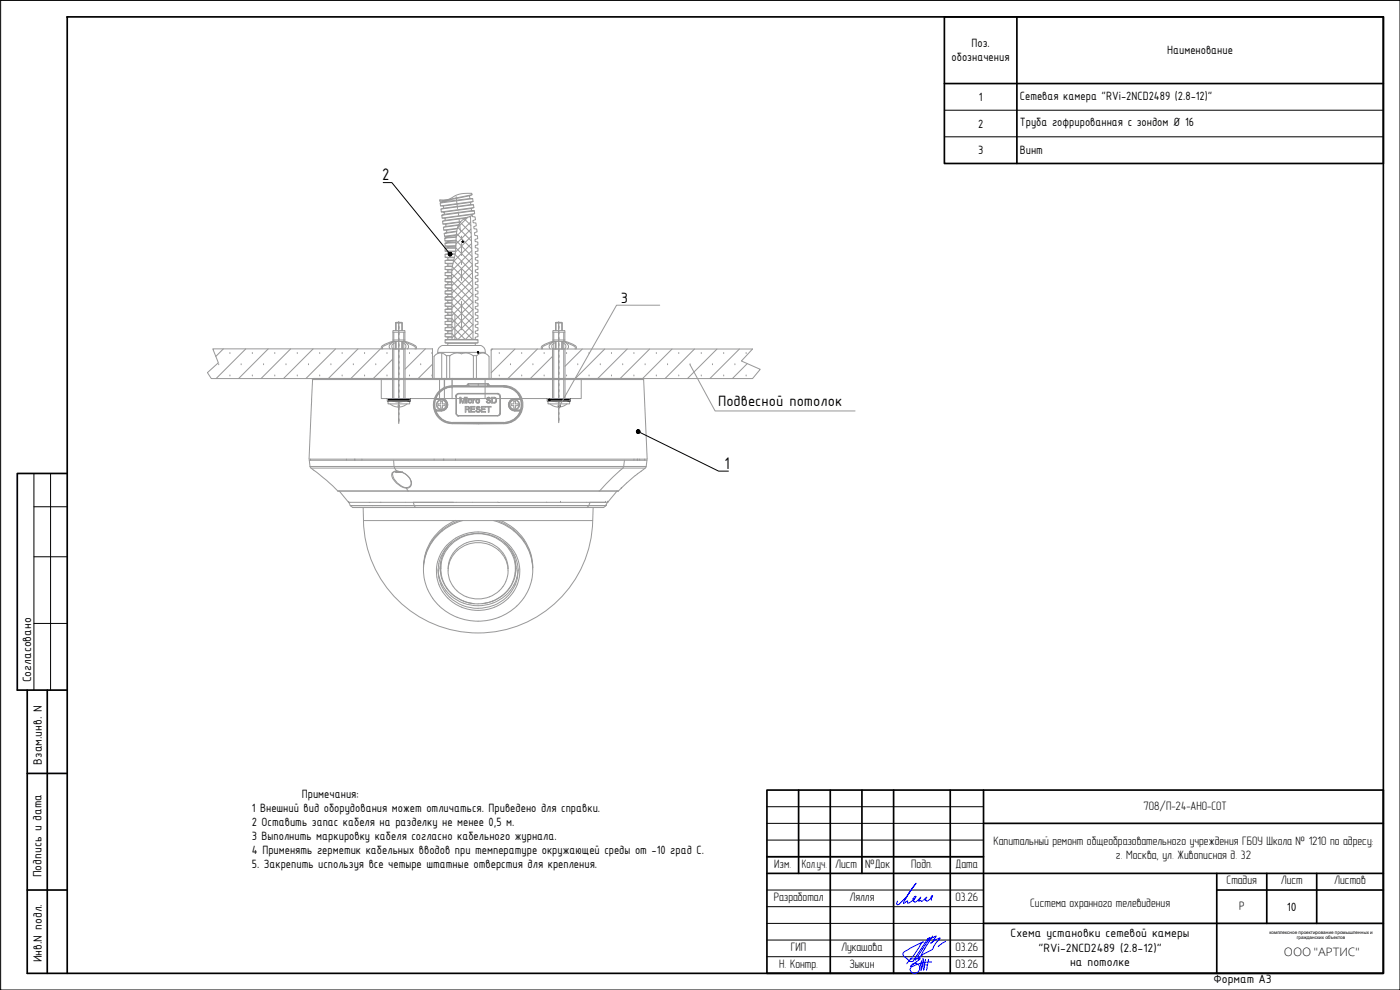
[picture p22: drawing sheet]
<svg xmlns="http://www.w3.org/2000/svg" width="420mm" height="297mm" viewBox="0 0 420 297" stroke-linecap="round" stroke-linejoin="round" font-family="sans-serif">
<defs><g id="words">
<g font-size="5.4">
<text x="114.7" y="54.1">2</text>
<text x="217.4" y="140.7">1</text>
</g>
<g font-size="4.8">
<text x="186.3" y="90.9">3</text>
<text x="215.5" y="121.7">Подвесной потолок</text>
</g>
<g font-size="3.9">
<text x="291.5" y="14.2">Поз.</text>
<text x="350.3" y="16.3">Наименование</text>
<text x="285.6" y="18.4">обозначения</text>
<text x="293.7" y="30.3">1</text>
<text x="306.1" y="30.1">Сетевая камера &quot;RVi-2NCD2489 (2.8-12)&quot;</text>
<text x="293.5" y="38.3">2</text>
<text x="306.1" y="37.9">Труба гофрированная с зондом Ø 16</text>
<text x="293.5" y="46.3">3</text>
<text x="306.1" y="46.3">Винт</text>
<text x="9.4" y="204.7" transform="rotate(-90 9.4 204.7)">Согласовано</text>
<text x="12.5" y="229.4" transform="rotate(-90 12.5 229.4)">Взам.инв. N</text>
<text x="90.6" y="239.6">Примечания:</text>
<text x="75.6" y="243.7">1 Внешний вид оборудования может отличаться. Приведено для справки.</text>
<text x="75.6" y="247.9">2 Оставить запас кабеля на разделку не менее 0,5 м.</text>
<text x="75.6" y="252.1">3 Выполнить маркировку кабеля согласно кабельного журнала.</text>
<text x="75.6" y="256.3">4 Применять герметик кабельных вводов при температуре окружающей среды от -10 град С.</text>
<text x="12.5" y="263.2" transform="rotate(-90 12.5 263.2)">Подпись и дата</text>
<text x="75.6" y="260.4">5. Закрепить используя все четыре штатные отверстия для крепления.</text>
<text x="386.2" y="273.3">10</text>
<text x="303.3" y="281.1">Схема установки сетевой камеры</text>
<text x="311.7" y="285.5">&quot;RVi-2NCD2489 (2.8-12)&quot;</text>
<text x="12.6" y="288.7" transform="rotate(-90 12.6 288.7)">Инв.N подл.</text>
<text x="321.2" y="289.7">на потолке</text>
<text x="364.2" y="295">Формат А3</text>
</g>
<text font-size="3.8" x="385.3" y="286.9">ООО &quot;АРТИС&quot;</text>
<g font-size="3.7">
<text x="343.2" y="243.1">708/П-24-АНО-СОТ</text>
<text x="298.2" y="253.5">Капитальный ремонт общеобразовательного учреждения ГБОУ Школа № 1210 по адресу:</text>
<text x="334.9" y="257.7">г. Москва, ул. Живописная д. 32</text>
<text x="232.4" y="260.4">Изм.</text>
<text x="240.6" y="260.4">Кол.уч.</text>
<text x="250.6" y="260.4">Лист</text>
<text x="259.7" y="260.4">№Док</text>
<text x="273.5" y="260.4">Подп.</text>
<text x="286.8" y="260.4">Дата</text>
<text x="368.1" y="265.4">Стадия</text>
<text x="384.4" y="265.4">Лист</text>
<text x="400.4" y="265.4">Листов</text>
<text x="232.2" y="270.4">Разработал</text>
<text x="254.9" y="270.4">Лялля</text>
<text x="286.7" y="270.4">03.26</text>
<text x="309.2" y="272.2">Система охранного телевидения</text>
<text x="371.9" y="272.9">Р</text>
<text x="237.3" y="285.4">ГИП</text>
<text x="252.4" y="285.4">Лукашова</text>
<text x="286.7" y="285.4">03.26</text>
<text x="233.8" y="290.5">Н. Контр.</text>
<text x="254.9" y="290.4">Зыкин</text>
<text x="286.7" y="290.4">03.26</text>
</g>
<g font-size="1.4">
<text x="381" y="280.2">комплексное проектирование промышленных и</text>
<text x="389.2" y="281.9">гражданских объектов</text>
</g>
</g></defs>
<path d="M283.4 5.1h131.8v44h-131.8zM305.2 5.1v44M283.4 25.1h131.8" fill="none" stroke="#000" stroke-width=".51"/>
<path d="M283.4 33.1h131.8M283.4 41h131.8" fill="none" stroke="#000" stroke-width=".3"/>
<!-- layer: 0 -->
<path d="M.2 .1h419.9M115 54.8h2.6l17.2 21.1M192 129.7l23.7 11.7h2.9M10.2 152h10M10.2 142.1v65M15.2 142.1v65M10.2 167.1h10M10.2 187.1h10M415.2 237.1v54.9h-185" fill="none" stroke="#000" stroke-width=".3"/>
<path d="M20.2 5.1h395v286.9h-395zM20.2 142.1h-15v65h15M8.2 207.1v84.9h12M14.2 207.1v84.9M8.2 232.1h12M8.2 267h12" fill="none" stroke="#000" stroke-width=".51"/>
<g fill="none" stroke="#000" stroke-width=".51">
<path d="M230.2 237.1h185v54.9h-185zM239.7 237.1v25M249.2 237.1v54.9M258.7 237.1v25M268.2 237.1v54.9M285.2 237.1v54.9M295.2 237.1v54.9M230.2 257.1h65M295.2 247h120M230.2 262.1h185M295.2 277.1h120M365.2 262.1v29.9"/>
<path d="M365.2 267h50M380.2 262.1v15M395.2 262.1v15"/>
</g>
<path d="M230.2 257.1h65M230.2 252.1h65M230.2 247h65M230.2 242h65M230.2 277.1h185M230.2 272h65M230.2 267h65M230.2 287h65M230.2 282.1h65" fill="none" stroke="#000" stroke-width=".3"/>
<path d="M279.6 270.1l-.1-.3a.62 .62 0 0 1-.1-.6 .62 .62 0 0 1 .5-.4l-.6 .8a1.13 1.13 0 0 1-1.2 .7l-.1-.2h-.4l.6-.9-1.3 1.1-.5 .1a.25 .25 0 0 0-.2-.3 .25 .25 0 0 0-.3 .2h-.2l.7-1.1-.6 .6a1.28 1.28 0 0 1-1.4 .8l-.3-.3 .3-.6-.4 .1 .8-.9a3.6 3.6 0 0 1-2.1 2.1 .4 .4 0 0 1-.4-.3 .4 .4 0 0 1 .1-.4l-1.2 .7 .1-.4 1.6-2.9 1.9-2.7a23.3 23.3 0 0 1-5.2 6.4h-.4l.2-1" fill="none" stroke="#00f" stroke-width=".3"/>
<g fill="none" stroke="#00f" stroke-width=".3">
<path d="M273.2 287.7h2.9l-2.8 2.3M273.3 290a1.43 1.43 0 0 1 2.1-.7 1.43 1.43 0 0 1 .2 2.2M273.9 289.9a1.15 1.15 0 0 0-.5 1.6 1.15 1.15 0 0 0 1.6 .5l.6-.5M276.6 288.4l-.6 2.4M277.5 289.5h.9M277.8 287.9l-.6 3.2 .2-1.7-.4-1.8-.1 1.8-.5 1.7 .3-2.7M278.4 281.6l.7-.3-4.5 6.8M278.4 281.6l-4.4 6.9h-.5a4.4 4.4 0 0 1-2.5-1.9v-.6l.4-.4 2.2-1.3 3.5-1.7-.6 .4-2.1 3.4-2.3 2.8M278.4 282l2.6-1.2-1.6 2.2 1.2-.9 1.5-.7-1.8 2.4a1.99 1.99 0 0 1-1.6 1.7l-1.7 .9-1.5 1.2M278.7 287.9l-.6 3.2M279.6 288.6l-3 .3-2.7 1.1M279.9 280.8l-2.2 3.6-2 3.7"/>
<path d="M283.8 282.5l-2.2 1.5"/>
</g>
<g fill="none" stroke="#989898" stroke-width=".3">
<path d="M136.9 59l.4 3.6M140.9 58.7l.8-.3-.1-.4a9.3 9.3 0 0 0-6.9 1.8l-2.8 .2 .1 .4h.8l8.1-1.7 .1 .9-8.1 1-.1-.2M141 59.6h.9l-9.8 1.3 .8-.3M141.7 58.4l-9.7 2M141.9 59.6l.1 .9-.8 .2M132.1 60.9l.1 .9h.8M132.6 64.6l.1 .8 .8 .1M133 61.8l8.2-1.1 .1 .7-8.2 1.1zM133.1 62.5l-.8 .2M133.3 70l.1 .9h.8M133.5 71.4v.9l.8 .1M133.6 73v.8l.8 .1"/>
<path d="M133.6 79h2.3M133.6 77.2h2.8M133.6 75.3h3.1M133.6 66.1l-.8 .3M133.8 67.9l-.7 .3M134.3 72.8l-.7 .2 3.2-.2M134.4 79.8l-.8 .2M134.4 78l-.8 .2M134.4 76.1l-.8 .2M134.4 74.3l-.8 .2M135.8 80h-2.2v.8l.8 .2M135.9 79.2h-1.5v.6h1.4"/>
<path d="M136.1 78.2l5.7 5.7M136.1 78.2h-2.5v.8l.8 .2M136.4 77.3h-2v.7h1.8M136.6 76.4l5.2 5.2M136.6 76.3h-3v.9l.8 .1M136.7 75.5h-2.3v.6h2.2M136.8 74.5h-3.2v.8l.8 .2M136.8 73.9l-2.4 .1v.3h2.4l4.9 5M136.8 73.7l-3.2 .1M136.9 72.2l-2.6 .2v.4l2.5-.1M136.9 72.2l4.8 4.8M136.9 72.1l-3.4 .2"/>
<path d="M136.9 71.2l-3.4 .2 .8-.2M136.9 70.6l-2.7 .3 .1 .3 2.6-.2M136.9 70.4l-3.5 .5M137 70l4.6 4.7M137.1 69.5l-3.8 .5 .8-.2M137.2 68.7l-3.2 .4 .1 .7 3-.5M137.3 68.5l-4.1 .5M137.4 68.2l4.1 4.1M137.5 63.6l.1 1M137.6 67.6l-4.5 .6 .1 .8 .8 .1M137.7 67.4l-3.9 .5v-.6l4.3-.6 3.3 3.3M137.8 65.8l.4 3.6"/>
<path d="M138.3 66.5l-5.4 .7M138.5 70.9v1M138.5 73.1v3.6M138.5 78.3v1.1M139.3 65.7l2 1.9M139.7 65.5l-6.9 .9 .1 .8 .9 .1M140.3 65.2l-6.7 .9-.1-.6 8.2-1.1v.3a5.5 5.5 0 0 0-4.2 3 19.8 19.8 0 0 0-.7 7l-.2 1.4a27.1 27.1 0 0 0-1 11l.1 14.7h-1.3v-.6h1.2M140.5 65.1l-3.2 3.2M140.9 65l.3 .3M141.2 64.9l.6 14.8 .1 22.1M141.3 66.6l-4.4 4.3M141.3 61.4h.8"/>
<path d="M141.4 68.7l-4.6 4.6M141.4 62.6l.8-.3-.1-.9-9.8 1.3 .1 .9 9-1 .1 .6-8.1 1.1-.1-.7M141.5 70.9l-4.8 4.8M141.5 63.2l.8 .1-9.7 1.3 .8-.3M141.5 73.1l-5.5 5.5M141.6 75.2l-6 6M141.7 77.4l-6.1 6.1h-1.2v-.7h1.2M141.7 64.7l.1 .3 .8 .1 .1 .8-.8 .3 .1 .6 .8 .1 .1 .8-.7 .3 .1 .7h.8l.1 .9-.8 .2 .1 .8 .8 .1 .1 .9-.8 .2v.7l.8 .1v.9l-.8 .1v.7l.8 .2v.8l-.8 .2v.6l.8 .2v.9l-.8 .1v.7l.8 .1v.9l-.8 .1v.7l.8 .2v.8l-.8 .2v.6l.8 .2v.9l-.8 .1v.7l.8 .1v.9l-.8 .2v.6l.8 .2v.8l-.8 .2v.7l.8 .1v.9l-.8 .1v.7l.8 .2v.8l-.8 .2v.6l.8 .2v.8l-.8 .2v.7l.8 .1v.9l-.8 .1v.7l.8 .2v.8l-.8 .2v.6l.8 .2v.9l-.8 .1v.7l.8 .1v.9l-.8 .1v.7l.8 .2v.8l-.8 .2v.6l.8 .2h-9.8l9-.2M141.8 79.6l-6.2 6.1M142 60.5l-9.8 1.3M142.2 62.3l-9.8 1.3M142.3 63.3l.2 .8-.8 .3"/>
<path d="M142.5 64.1l-9.8 1.3M117.9 99.2h3.6v3.2h-3.6zM117.9 99.7h3.6M118.2 99.7v19.9M118.7 96.9v2.3M118.9 96.7h1.7l.2 .2h-2.1zM118.9 96.9v2.3M119.7 96.8h.1M119.7 96.9h.1M119.7 97.1h.1M119.7 98.1h.1M119.7 98.3h.1"/>
<path d="M119.7 98.4h.1M119.7 98.6h.1M119.7 98.7h.1M119.7 99.9h.1M119.7 96.7v30.4M120.6 96.9v2.3M120.8 96.9v2.3M121.2 99.7v19.9M133.6 85.5v.8l.8 .2M133.6 89.2v.8l.8 .2M133.6 92.8v.9l.8 .1M133.6 96.5v.9l.8 .1"/>
<path d="M133.6 84.5h2M133.6 82.7h2M133.6 80.8h2.1M133.6 88.2h2M133.6 86.3h2M133.6 91.8h2M133.6 90h2M133.6 95.5h2M133.6 93.7h2M133.6 99.2h2M133.6 97.4h2M134.4 85.3l-.8 .2h2"/>
<path d="M134.4 89l-.8 .2h2M134.4 92.7l-.8 .1h2M134.4 96.3l-.8 .2h2M134.4 100l-.8 .2h2l1.7 1.6M134.4 83.5l-.8 .2M134.4 81.6l-.8 .2M134.4 87.2l-.8 .1M134.4 90.8l-.8 .2M134.4 94.5l-.8 .2M134.4 98.2l-.8 .1M135.6 86.5h-1.2v.7h1.2M135.6 90.2h-1.2v.6h1.2"/>
<path d="M135.6 93.8h-1.2v.7h1.2M135.6 97.5h-1.2v.7h1.2M135.6 82.1l6.3 6.4M135.6 83.7h-2v.8l.8 .2M135.6 81.8h-2v.9l.8 .1M135.6 87.3h-2v.9l.8 .1M135.6 91h-2v.8l.8 .2M135.6 94.7h-2v.8l.8 .2M135.6 98.3h-2v.9l.8 .1M135.6 84.7h-1.2v.6h1.3M135.6 88.3h-1.2v.7h1.3M135.6 92h-1.2v.7h1.3"/>
<path d="M135.6 99.3h-1.2v.7h1.3M135.6 84.4l6.3 6.3M135.6 86.7l6.4 6.3M135.7 81h-1.3v.6h1.2M135.7 96.3h-1.3v-.6h1.2l6.2 6.1M135.7 88.9l6.3 6.3M135.7 91.2l6.3 6.3M135.7 93.4l6.2 6.3M135.7 97.9l3.9 3.9M135.7 80l6.2 6.2-6.2 6.2M136.5 94.3v7.5M138.5 80.5v3.6"/>
<path d="M138.5 90.4v8.5M141.8 81.8l-6.1 6.1M141.8 84l-6.1 6.2M141.9 88.4l-6.2 6.2M141.9 90.6l-6.2 6.3M141.9 99.6l-2.2 2.2M142 92.8l-6.3 6.3M142 95.1l-6.3 6.3M142 97.3l-4.5 4.5M165.9 99.2h3.6v3.2h-3.6zM165.9 99.7h3.6M166.2 99.7v19.9"/>
<path d="M166.7 96.9v2.3M166.9 96.7h1.7l.2 .2h-2.1zM166.9 96.9v2.3M167.7 96.8h.1M167.7 98h.1M167.7 98.2h.1M167.7 98.3h.1M167.7 98.5h.1M167.7 98.6h.1M167.7 99.8h.1M167.7 100h.1M167.7 96.7v30.1"/>
<path d="M168.6 96.9v2.3M168.8 96.9v2.3M169.2 99.7v19.9M198 91.6h-13l-17.1 30.3M65.6 109.4h.1M67 104.7l-2.2 2.2M69 106.1h.1M69 112.8h.1M72.4 109.4h.1M73.8 104.7l-8.9 8.9M75.7 106.1h.1M75.7 112.8h.1"/>
<path d="M79.1 109.4h.1M80.5 104.7l-8.9 8.9M82.5 106.1h.1M82.5 112.8h.1M85.8 109.4h.1M87.2 104.7l-8.9 8.9M89.2 106.1h.1M89.2 112.8h.1M92.6 109.4h.1M93.8 113.9h99.4l1 23.9h-101.4zM94 104.7l-8.9 8.9M94.1 113.6l-.4 .3"/>
<path d="M94.1 113.5h98.8M95.9 106.1h.1M95.9 112.8h.1M99.3 109.4h.1M100.7 104.7l-8.9 8.9M102.7 106.1h.1M102.7 112.8h.1M106 109.4h.1M107.4 104.7l-8.9 8.9M109.4 106.1h.1M109.4 112.8h.1M112.8 109.4h.1"/>
<path d="M114.2 104.7l-8.9 8.9M114.4 113.6v6h60v-6M116.1 106.1h.1M116.1 112.8h.1M116.3 119.6h6.8v.7h-6.8zM116.9 119.6a4 4 0 0 0 4.5 .7l.6-.2 .4-.5M117.8 107.8l-5.8 5.8M117.8 104.7v14.9M117.9 102.4l-.5 .2a5.4 5.4 0 0 0-3 1.5l.2 .6M117.9 102h3.6M117.9 119.6h3.5M118.2 102.4l-3.1 1.5-.3 .4 .1 .4"/>
<path d="M118.4 102.4a1.73 1.73 0 0 0-1.4 2.1l.1 .2M118.7 102.8a1.13 1.13 0 0 0-1 .7 1.13 1.13 0 0 0 .2 1.2h3.5M118.7 102.4v2.3M118.9 102.4v2.3M119.7 100.1h.1M119.7 100.2h.1M119.7 100.4h.1M119.7 100.5h.1M119.7 101.7h.1M119.7 101.9h.1M119.7 102h.1M119.7 102.2h.1"/>
<path d="M119.7 103.4h.1M119.7 103.5h.1M119.7 103.7h.1M119.7 103.8h.1M119.7 104h.1M119.7 105.2h.1M119.7 105.3h.1M119.7 105.5h.1M119.7 105.6h.1M119.7 106.8h.1M119.7 107h.1M119.7 107.1h.1"/>
<path d="M119.7 107.3h.1M119.7 107.4h.1M119.7 108.6h.1M119.7 108.8h.1M119.7 108.9h.1M119.7 109.1h.1M119.7 110.3h.1M119.7 110.4h.1M119.7 110.6h.1M119.7 110.7h.1M119.7 110.9h.1M119.7 112.1h.1"/>
<path d="M119.7 112.2h.1M119.7 112.4h.1M119.7 112.5h.1M119.7 113.7h.1M119.7 113.9h.1M119.7 114h.1M119.7 114.2h.1M119.7 114.3h.1M119.7 115.5h.1M119.7 115.7h.1M119.7 115.8h.1M119.7 116h.1"/>
<path d="M119.7 117.2h.1M119.7 117.3h.1M119.7 117.5h.1M119.7 117.6h.1M119.7 117.8h.1M119.7 119h.1M119.7 119.1h.1M119.7 119.3h.1M119.7 119.4h.1M120.6 102.4v2.3M120.7 102.8a1.13 1.13 0 0 1 1 .7 1.13 1.13 0 0 1-.2 1.2M120.8 102.4v2.3"/>
<path d="M121 102.4l1.3 .9M121.2 102.4l3.2 1.5 .2 .4v.4M121.5 102.4l.5 .2a5.4 5.4 0 0 1 3 1.5l-.2 .6M121.6 104.7v14.9M122.3 103.3l.3 .7-.3 .7M122.9 106.1h.1M122.9 112.8h.1M126.3 109.4h.1M127.7 104.7l-6.1 6.1M129.6 106.1h.1M129.6 112.8h.1M129.8 104.7h-65.9l1.6 4.1-3.2 3 1.1 1.8h54.4"/>
<path d="M129.8 109.3l-4.3 4.2M129.8 104.6v8.9M130.6 119.8l-.3 1.6 .3 1.7M130.6 119.6a5.5 5.5 0 0 0 4.9 7.4M130.6 119.5l-.1 .1M130.7 119.6v.1M130.7 119.9l-.2 1.5 .2 1.6M130.7 119.5l1.8 .1M130.7 119.5v.1a3.4 3.4 0 0 1 3.5 1.2 1.77 1.77 0 0 1-1.7 2.4h-1.6h1.6M130.7 119.3h.1M130.7 119.5h.1M130.8 119.8v.1"/>
<path d="M130.8 119.9h.1M130.8 119.6l.1 .1M130.9 119.7h.1M130.9 119l-.2 .3 .2-.1a4.9 4.9 0 0 0-.2 4.4M130.9 119h.1M130.9 119.7v.1M130.9 119.3l-.1 .2M131.4 105.7h14.2M131.9 113.6v6M132.5 119.7a1.73 1.73 0 0 1 1.8 1.7 1.73 1.73 0 0 1-1.8 1.8M132.5 119.7h-1.8v.1h1.8M132.5 119.8v-.2a1.89 1.89 0 0 1 1.9 1.9 1.89 1.89 0 0 1-1.9 1.8h-1.7"/>
<path d="M132.5 119.8a1.6 1.6 0 0 1 1.6 1.6 1.6 1.6 0 0 1-1.6 1.6M132.6 106.1v7.5M132.8 103.6a1.94 1.94 0 0 0-1.4 2.4M132.8 103.7h11.4M133.4 116.4v3.2M133.6 100.2v.8l.8 .2M133.6 102v.9l.8 .1M133.6 101h2M133.6 102.9h9.8M134 106.7v6.9M135 106.7v6.9M135.4 115.9a5.4 5.4 0 0 0-4.8 3.5"/>
<path d="M135.7 116.4v3.2M135.7 116a5.5 5.5 0 0 0-4.9 3M135.8 116h15.4M135.8 116a5.5 5.5 0 0 0-5.1 3.5M135.8 115.7a5.7 5.7 0 0 0-5.8 5.7 5.7 5.7 0 0 0 5.8 5.7l15.4-.1M135.8 115.9h15.4M135.8 116v.1M136.8 118.6l-.1 .3M136.8 118.9h.2v5.1h-.2zM137.6 118h11.8l-.1 .2h-11.6zM137.6 118l-.7 .6M137.7 118.2l-.5 .2-.2 .5"/>
<path d="M138 119.2h.3l.6 1.5 .5-1.5h.3v1.8h-.2v-1.4l-.5 1.4h-.3l-.5-1.4v1.4h-.2zM140 115.7l-4.6 .2M140 115.7v.2zM140 119.2l.2 .2zM140 119.8h.2v1.2h-.2zM140.4 115.2l-.5 .6M140.5 115.3v.5h-.4M140.5 115.9l-4.7 .1M140.5 115.3l-.4 .5M140.5 120l.8-.2 .3 .3a.56 .56 0 0 0-.9 0l.1 .6 .8-.1-.1 .2-.4 .2-.6-.3zM140.6 115.1h2.9M140.7 115.9h5.6h-5.8h.2l-.3-.7 .2-.1 5.8 .1-.1 .7"/>
<path d="M140.7 115.9h.1M141.9 106.7l-1-.6-1.2-.2a2.91 2.91 0 0 1-2.4 0l-1.2 .2-1 .6h-1.2a2.28 2.28 0 0 0-3.6 .3v6.6h16.5v-6.6a2.29 2.29 0 0 0-3.7-.3h-1.2M142.1 106.7v6.9M142.3 119.8l-.2 .2-.2-.2v1.2h.2v-.8l.4-.2-.1-.2M142.6 103v.7M142.9 119.9l.8-.1a.63 .63 0 0 1 .2 .9 .63 .63 0 0 1-.9 .1 .63 .63 0 0 1-.1-.9zM143 106.7v6.9M143.1 119.8h.1M143.4 102v.9l-.8 .1h-8.2v.7h1.2M144.2 103.6a1.94 1.94 0 0 1 1.4 2.4M145.6 113.6v6M146.3 115.9h.1"/>
<path d="M146.4 115.1l.6 .6h4.2v.2a5.5 5.5 0 0 1 5.2 3.5M146.5 115.9h-.2l4.9 .1M146.5 115.3l.4 .5h-.5zM146.6 115.2l-3.1-.1v.8M146.9 115.8l.1-.1zM147.4 113.6v-8.9h78.4l-3.3 3.6 5.7 2.5-2.4 2.8h-104.2M147.8 119.4l.9 .2v1l-.9 .1zM147.8 104.7l-.4 .4M149.3 118.2l.4 .2 .2 .5M149.4 118l.5 .3 .3 .6M149.8 106.1h.1M149.8 112.8h.1"/>
<path d="M150 118.9h.2v5.1h-.2zM151.2 116a5.6 5.6 0 0 1 5.1 3.3l-.2-.1 .2 .1M151.2 116.2a5.1 5.1 0 0 1 4.9 3.4M151.2 116a5.5 5.5 0 0 1 5.1 3.5M151.2 116l-15.4 .1a5.4 5.4 0 0 0-4.9 3.2M151.2 115.7a5.7 5.7 0 0 1 5.8 5.7 5.7 5.7 0 0 1-5.8 5.7M153.2 109.4h.1M154.4 119.8a1.6 1.6 0 0 0-1.6 1.6 1.6 1.6 0 0 0 1.6 1.6M154.4 119.7a1.73 1.73 0 0 0-1.7 1.7 1.73 1.73 0 0 0 1.7 1.8M154.4 119.7h1.9a5.1 5.1 0 0 1 0 3.3M154.5 119.6l-.1 .2h1.8M154.6 104.7l-7.2 7.2"/>
<path d="M156.1 119.7h.1M156.1 119.7a3.1 3.1 0 0 0-3.3 1.1 1.77 1.77 0 0 0 1.6 2.4M156.1 119.7v.2M156.1 119.7l.1 .1M156.2 119.8a5.6 5.6 0 0 1-.1 3.4l.1 .1M156.2 119.6a4.4 4.4 0 0 0-3.1 .5 1.92 1.92 0 0 0-.4 2.1 1.92 1.92 0 0 0 1.8 1.1l-.1-.1M156.2 119.6h.1M156.2 119.8h.1M156.2 119.6v.1M156.2 119.3l.4 2.4-.4 1.9M156.3 119.6h.1M156.3 119.3h.1"/>
<path d="M156.3 119.5l-.1 .1M156.3 119.5v.1M156.3 119.5l.1 .1M156.4 119.6a5.2 5.2 0 0 1 0 3.7M156.6 106.1h.1M156.6 112.8h.1M159.9 109.4h.1M161.3 104.7l-8.9 8.9M163.3 106.1h.1M163.3 112.8h.1M164.3 119.6h6.8v.7h-6.8zM165 119.6a4 4 0 0 0 4.4 .7l.6-.2 .4-.5"/>
<path d="M165.8 106.9l-6.6 6.7M165.8 104.7v14.9M165.9 102.4l-.5 .2a5.4 5.4 0 0 0-2.9 1.5l.1 .6M165.9 102h3.6M165.9 119.6h3.5M166.2 102.4l-3.1 1.5-.3 .4 .1 .4M166.4 102.4a1.73 1.73 0 0 0-1.4 2.1l.1 .2M166.7 102.8a1.13 1.13 0 0 0-1 .7 1.13 1.13 0 0 0 .2 1.2h3.5M166.7 102.4v2.3M166.9 102.4v2.3M167.7 100.1h.1M167.7 100.3h.1"/>
<path d="M167.7 101.5h.1M167.7 101.6h.1M167.7 101.8h.1M167.7 101.9h.1M167.7 102.1h.1M167.7 103.3h.1M167.7 103.4h.1M167.7 103.6h.1M167.7 103.7h.1M167.7 103.9h.1M167.7 104.9h.1M167.7 105.1h.1"/>
<path d="M167.7 105.2h.1M167.7 105.4h.1M167.7 105.5h.1M167.7 106.7h.1M167.7 106.9h.1M167.7 107h.1M167.7 107.2h.1M167.7 107.3h.1M167.7 108.4h.1M167.7 108.5h.1M167.7 108.7h.1M167.7 108.8h.1"/>
<path d="M167.7 109h.1M167.7 110.2h.1M167.7 110.3h.1M167.7 110.5h.1M167.7 110.6h.1M167.7 110.8h.1M167.7 111.8h.1M167.7 112h.1M167.7 112.1h.1M167.7 112.3h.1M167.7 112.4h.1M167.7 113.6h.1"/>
<path d="M167.7 113.8h.1M167.7 113.9h.1M167.7 114.1h.1M167.7 114.2h.1M167.7 115.3h.1M167.7 115.4h.1M167.7 115.6h.1M167.7 115.7h.1M167.7 115.9h.1M167.7 117.1h.1M167.7 117.2h.1M167.7 117.4h.1"/>
<path d="M167.7 117.5h.1M167.7 117.7h.1M167.7 118.7h.1M167.7 118.9h.1M167.7 119h.1M167.7 119.2h.1M167.7 119.3h.1M168.6 102.4v2.3M168.7 102.8a1.13 1.13 0 0 1 1 .7 1.13 1.13 0 0 1-.2 1.2M168.8 102.4v2.3M169 102.4l1.3 .9M169.2 102.4l3.2 1.5 .3 .4-.1 .4"/>
<path d="M169.5 102.4l.5 .2a5.4 5.4 0 0 1 3 1.5l-.1 .6M169.6 104.7v14.9M170 106.1h.1M170 112.8h.1M170.3 103.3l.3 .7-.3 .7M173.4 109.4h.1M174.8 104.7l-5.2 5.2M176.8 106.1h.1M176.8 112.8h.1M180.1 109.4h.1M181.5 104.7l-8.9 8.9M183.5 106.1h.1"/>
<path d="M183.5 112.8h.1M186.9 109.4h.1M188.2 104.7l-8.8 8.9M190.2 106.1h.1M190.2 112.8h.1M193.6 109.4h.1M195 104.7l-8.9 8.9M197 106.1h.1M197 112.8h.1M200.3 109.4h.1M201.7 104.7l-8.9 8.9 .4 .3M203.7 106.1h.1"/>
<path d="M203.7 112.8h.1M207.1 109.4h.1M207.1 109.4l7.5 13.9h42M208.4 104.7l-8.8 8.9M210.5 106.1h.1M210.5 112.8h.1M213.8 109.4h.1M215.2 104.7l-8.9 8.9M217.2 106.1h.1M217.2 112.8h.1M220.6 109.4h.1M221.9 104.7l-8.9 8.9"/>
<path d="M223.9 106.1h.1M223.9 112.8h.1M224.3 109.1l-4.5 4.5M93 140l-.2-1.9h101.4l-.3 1.9h-6.7l-.3 .4M93 140l.3 .4 4.7 3.7 3.4 3.2h83.8l-3 3.6a.93 .93 0 0 1-1.4 .8h-4.1h5.2M93.2 137.8v.3M104 137.8v.3M106.4 137.8v.3M106.5 137.8v.3M108.6 137.8v.3M116.5 120.3h6.4v.9h-6.4zM117 121.2a3.9 3.9 0 0 0 5.2 0"/>
<path d="M118.1 138.1a3.8 3.8 0 0 0 1 3.3M119.5 122.1v-.5h.4v.5M119.7 120.6h.1M119.7 120.8h.1M119.7 120.9h.1M119.7 121.1h.1M119.7 121.2h.1M119.7 122.4h.1M119.7 122.6h.1M119.7 122.7h.1M119.7 122.9h.1M119.7 123h.1"/>
<path d="M119.7 124.1h.1M119.7 124.2h.1M119.7 124.4h.1M119.7 124.5h.1M119.7 125.9h.1M119.7 126h.1M119.7 126.2h.1M119.7 126.3h.1M119.7 126.5h.1M130.3 137.8v.3M130.7 123.3h.1M130.7 123.6h.1"/>
<path d="M130.7 123.6l.2 .3M130.7 123.4h.1M130.8 123l.1 .2M130.8 123.3l.1 .2a5.5 5.5 0 0 0 4.6 3.2M130.8 123.3a5.6 5.6 0 0 0 5 3.7l15.4-.1M130.8 123h1.7v.3M130.8 123l-.1 .2h.2M130.8 123.4l.1-.2-.2 .2M130.9 123.2h.1M130.9 123.7h.1M132.3 120.4h.5v.8h.7v.5h-.7v.8h-.5v-.8h-.8v-.5h.8zM133.1 137.8v.3"/>
<path d="M133.2 137.8v.3M135.4 126.8h.3M135.8 127l-.4 .1M136.7 137.8v.3M136.8 124l.1 .3 .4 .4M137 124l.2 .5 .4 .2M137.2 124.8h.4M137.7 124.7l11.7 .1zM139.6 121.9h.9a.45 .45 0 0 1 .4 .4 .45 .45 0 0 1-.2 .5l.2 .9h-.2l-.3-.8h-.6v.8h-.2zM139.8 122.1l.8 .1 .1 .4-.9 .1zM140.7 120.8h.1M141.2 121.9h1.3v.3h-1v.4h.9v.3h-.9v.6h1v.2h-1.3z"/>
<path d="M143.1 120.5a.4 .4 0 0 0 .6-.1 .4 .4 0 0 0-.3-.5 .4 .4 0 0 0-.4 .5l.1 .2M143.8 122.7a.62 .62 0 0 1-.1 1 .62 .62 0 0 1-.9-.5l.5 .3 .6-.2v-.3l-.6-.1a.53 .53 0 0 1-.1-.9 .53 .53 0 0 1 .8 .4 .5 .5 0 0 0-.5-.2 .5 .5 0 0 0-.3 .4l.6 .1M144.5 121.9h1.2v.3h-1.1v.4h1v.3h-1v.6h1.1v.2h-1.2zM146 121.9h1.4v.2h-.6v1.6h-.2v-1.6h-.6zM146.2 120.5l.5 .2 .4-.3-.8-.3-.2-.6a.61 .61 0 0 1 .6-.3 .61 .61 0 0 1 .5 .4h-.2a.34 .34 0 0 0-.5-.2 .34 .34 0 0 0-.2 .4l.8 .3 .2 .4M146.2 120.6l-.2-.2a.67 .67 0 0 0 .6 .6 .67 .67 0 0 0 .7-.4M148.9 120.5l.1-.7-.3-.5-1.1-.1v1.8h.8l.5-.4M149.9 124l-.1 .5-.5 .2M150.2 124l-.3 .6-.5 .2M151.2 126.9h-15.4h15.4M151.5 126.8h-.3M153.4 121.2h.8v-.8h.5v.8h.8v.5h-.8v.8h-.5v-.8h-.8z"/>
<path d="M154.5 123.3l1.8 .1M156 123.8v.1M156.1 123.9h.1M156.1 123.2v.1M156.1 123.3a5.1 5.1 0 0 1-4.6 3.4M156.1 123.2h.1M156.1 123.3h.1M156.1 123.9a5.5 5.5 0 0 1-4.9 3M156.2 123.6a5.5 5.5 0 0 1-5 3.3v-.2h-15.1a5 5 0 0 1-5.3-2.9M156.2 123.3h.1M156.2 123.4v.2M156.3 123.6h.1"/>
<path d="M156.3 123.4h.1M156.3 123.6l-.2 .3M156.3 123h-1.9v.2h1.7h-1.7M156.3 123v.3l-.2-.1 .2 .2M156.4 123.6a5.7 5.7 0 0 1-5.2 3.5M156.4 123.3h.1M156.4 123.3l-.1 .2M164.5 120.3h6.4v.9h-6.4zM165 121.2a3.9 3.9 0 0 0 5.2 0M167.5 122.1v-.5h.4v.5M167.7 120.5h.1M167.7 120.7h.1"/>
<path d="M167.7 120.8h.1M167.7 121h.1M167.7 121.1h.1M167.7 122.2h.1M167.7 122.3h.1M167.7 122.5h.1M167.7 122.6h.1M167.7 122.8h.1M167.7 124h.1M167.7 124.1h.1M167.7 124.3h.1M167.7 124.4h.1"/>
<path d="M167.7 125.6h.1M167.7 125.8h.1M167.7 125.9h.1M167.7 126.1h.1M167.7 126.2h.1M187.4 138.1l-.2 1.9h-94.2M190.3 137.8v.3M191.3 137.8v.3M192 137.8v.3M193.5 137.8v.3M193.9 140l-.2 .4-3 2.3M93.3 140.4h100.4"/>
<path d="M101.8 147.3l2.9 3.5 .4 .9M104.6 150.7h6.2M104.6 150.7h.1M105.1 151.7l.7 .6h75.4l.7-.6M105.1 151.7h71.6zM109 152.3l.1 3.9M109.1 156.2a34.4 34.4 0 0 0 34.4 33.7 34.4 34.4 0 0 0 34.4-33.7M117.8 142.2h.1M118.5 141.5l-.5 .2-.2 .5M118.5 141.5l.7 .3M118.5 141.5a4.4 4.4 0 0 1 4.9 3.2 1.63 1.63 0 0 1-1 1.6 1.63 1.63 0 0 1-1.9-.4 4.7 4.7 0 0 1-2.7-3.7M118.5 141.4h-.1a1.02 1.02 0 0 0-.8 1.4 5.8 5.8 0 0 0 4.4 3.7v-.2"/>
<path d="M119 141.4h.2M119 141.4h-.4M119.1 141.4h.1M119.2 141.4h.2M119.4 141.4l1.3 .4M120.7 141.7h-1.5h1.5M120.7 141.7h.1M120.8 141.7a3.7 3.7 0 0 1 2.6 3.8l-.2 .5-1.2 .5M122 146.5l.4 .8M123.4 144.7h.1M136 150.7h-25.2M136.8 156.1a15.4 15.4 0 0 0-9.7 14.1"/>
<path d="M137.8 156.2a15.6 15.6 0 0 0-10.7 14M138.9 156.2a16 16 0 0 0-11.1 10.2M148.1 156.2a16.2 16.2 0 0 1 9.1 6.4M149.2 156.2a15.6 15.6 0 0 1 10.7 14.2M149.2 150.7h.4M149.2 150.7h-25.2l.7 1.6M150.2 156.2a15.3 15.3 0 0 1 9.7 14M163.9 150.7l-14.3 .1M163.9 150.7h4.3M168.2 150.7h13.4M168.2 150.7h.1M178 152.3l-.1 3.9h-68.8"/>
<path d="M181.7 150.7h-4.6l-.4 1-.6 .6M181.7 150.7h.7M181.7 150.7h.1M181.9 151.7h.1M182.3 150.7h.1M182.4 150.7h.1M185.6 147.3l-.2 .1M186.4 146.5l-.8 .8h-84.2M186.6 146.3h.1M186.9 140.5a53.8 53.8 0 0 0-7.1 6.8M190.7 142.6l-4.1 3.7M127.1 170.2v.2"/>
<path d="M127.8 166.4a15.2 15.2 0 0 0 9.4 18.8M131.5 171.2a12.1 12.1 0 0 0 20.2 7.5M131.5 171.2l.1 1.8 .5 1.7 1.4 2.8M131.5 170.7v.5M132.1 169.9l.3 2.1M132.2 166.4l-1.1 3.4v3.3M132.3 168.6v2.1M132.3 170.7l.2 2 .6 2M132.4 166.9l-.7 2.1-.2 2.2M133.1 174.7a11.5 11.5 0 0 0 19.7 1.8M133.5 177.5a12.2 12.2 0 0 0 10 5M134 176.5a11.9 11.9 0 0 0 7.2 4.5"/>
<path d="M134.1 163.6l-1.9 2.7M134.5 171.3a8.4 8.4 0 0 0 2.6 5.9M134.7 169l-.2 1.6M135 163.3l-1.5 1.7-1.1 1.9M135.5 162.9a10.2 10.2 0 0 0-1.4 13.6M135.6 163.2a10.1 10.1 0 0 0-3.3 7.5M137.1 177.2l1.4 1.1 1.5 .8M140 160.1l-3.2 1.3-2.7 2.2M140 160.1a12.9 12.9 0 0 1 12.8 3.5M140 162.8a8.6 8.6 0 0 0-5.3 6.2M140 162.9a9.5 9.5 0 0 1 6.9 0M140.2 163.4a9.2 9.2 0 0 1 11.4 4.2"/>
<path d="M140.2 163.4a8.4 8.4 0 0 0-5.7 7.9M143.5 160a12.4 12.4 0 0 1 8.5 3.3M143.5 160.1l2.5 .3 1.8 .5M143.5 160.1a11.6 11.6 0 0 0-7.9 3.1M143.5 160a12.4 12.4 0 0 0-8.5 3.3M146.9 162.8a8.4 8.4 0 0 1 5.6 7.8M147.8 160.9a11.3 11.3 0 0 1 5 3.9M151.5 162.9l1.4 1.6M151.6 167.6l.7 2 .2 1.7M152 179.2l-1.6 1.3-2.3 1.2M152 163.3l1.5 1.7M152.3 172.9a9 9 0 0 1-12.3 6.2"/>
<path d="M152.5 171.3l-.2 1.6M152.8 164.8l1.3 2.6 .6 3.3v-2.1M152.9 163.6a11.6 11.6 0 0 1 2.3 11.9 11.6 11.6 0 0 1-9.6 7.5 12.4 12.4 0 0 1-14.5-9.9M152.9 164.5l1.1 1.9M153.5 165l1.5 3.2 .5 3.1M154 166.4l.6 1.6 .3 2.5M154.7 170.7l-.5 2.8-1.4 3M154.8 170.5l-.2 1.5M154.9 169.9l-.1 .6M154.9 170.5a11.1 11.1 0 0 1-10.3 10.6M155.4 171.2a10.6 10.6 0 0 1-3.4 8M155.5 171.2a11.1 11.1 0 0 1-3.8 7.5"/>
<path d="M155.5 170.7v.5M157.2 162.6a15.1 15.1 0 0 1-9 23.1 17.4 17.4 0 0 1-11-.5M141.2 181l1.1 .1M148.1 181.6l-2 .6-2.6 .3"/>
<circle cx="132.5" cy="121.4" r="1.56"/>
<circle cx="132.5" cy="121.4" r="1.37"/>
<circle cx="154.4" cy="121.4" r="1.56"/>
<circle cx="154.4" cy="121.4" r="1.37"/>
</g>
<path d="M133.4 113.6v2.8M135.7 113.6v2.8" fill="none" stroke="#989898" stroke-width=".4"/>
<g fill="#000" stroke="#000" stroke-width=".3">
<path d="M116.3 119.6l6.8 .7v-.7zM116.3 119.6l6.8 .7h-6.8z"/>
<path d="M164.3 119.6l6.8 .7v-.7zM164.3 119.6l6.8 .7h-6.8z"/>
</g>
<!-- layer: 0 -->
<g fill="#000" stroke="#000" stroke-width=".3">
<path d="M135.1 76.2l.3 .5h-.2zM191.2 129.1l.3 .4-.4-.2z"/>
<path d="M134.6 76v.2h.5zM134.6 76.2h.5l-.5 .2zM134.6 76.4l.1 .2 .4-.4z"/>
<path d="M134.7 76.6l.2 .1 .2-.5zM135.1 76.2l-.1 .6-.1-.1zM135.1 76.2l-.1 .6 .2-.1z"/>
<path d="M134.9 75.8l.2 .4v-.4zM134.8 75.9l.1-.1 .2 .4zM134.8 75.9l-.2 .1 .5 .2z"/>
<path d="M135.1 76.2l.3 .5 .1-.2zM135.1 76.2l.5 .1-.1 .2zM135.1 76.2l.5 .1v-.2z"/>
<path d="M135.1 76.2l.5-.1-.1-.1zM135.3 75.8l.2 .2-.4 .2zM135.1 75.8v.4l.2-.4z"/>
<path d="M191.1 129.3l-.1 .1 .5 .1zM191 129.4l.5 .1-.4 .2zM191.1 129.7l.1 .1 .3-.3z"/>
<path d="M191.2 129.8l.1 .1 .2-.4zM191.5 129.5v.5l-.2-.1zM191.5 129.5v.5l.2-.1z"/>
<path d="M191.5 129.5l.2 .4h.2zM191.5 129.5l.5 .2-.1 .2zM191.5 129.5l.5 .2v-.2z"/>
<path d="M191.6 129l-.1 .5 .2-.5zM191.4 129h.2l-.1 .5zM191.2 129.1l.3 .4-.1-.5z"/>
<path d="M191.5 129.5h.5v-.2zM191.5 129.5l.4-.4 .1 .2zM191.7 129l-.2 .5 .4-.4z"/>
</g>
<!-- layer: G-ANOTVPRT_T -->
<path d="M.2 .1h420v296.9h-420z" fill="none" stroke="#000" stroke-width=".3"/>
<use href="#words"/>
</svg>
